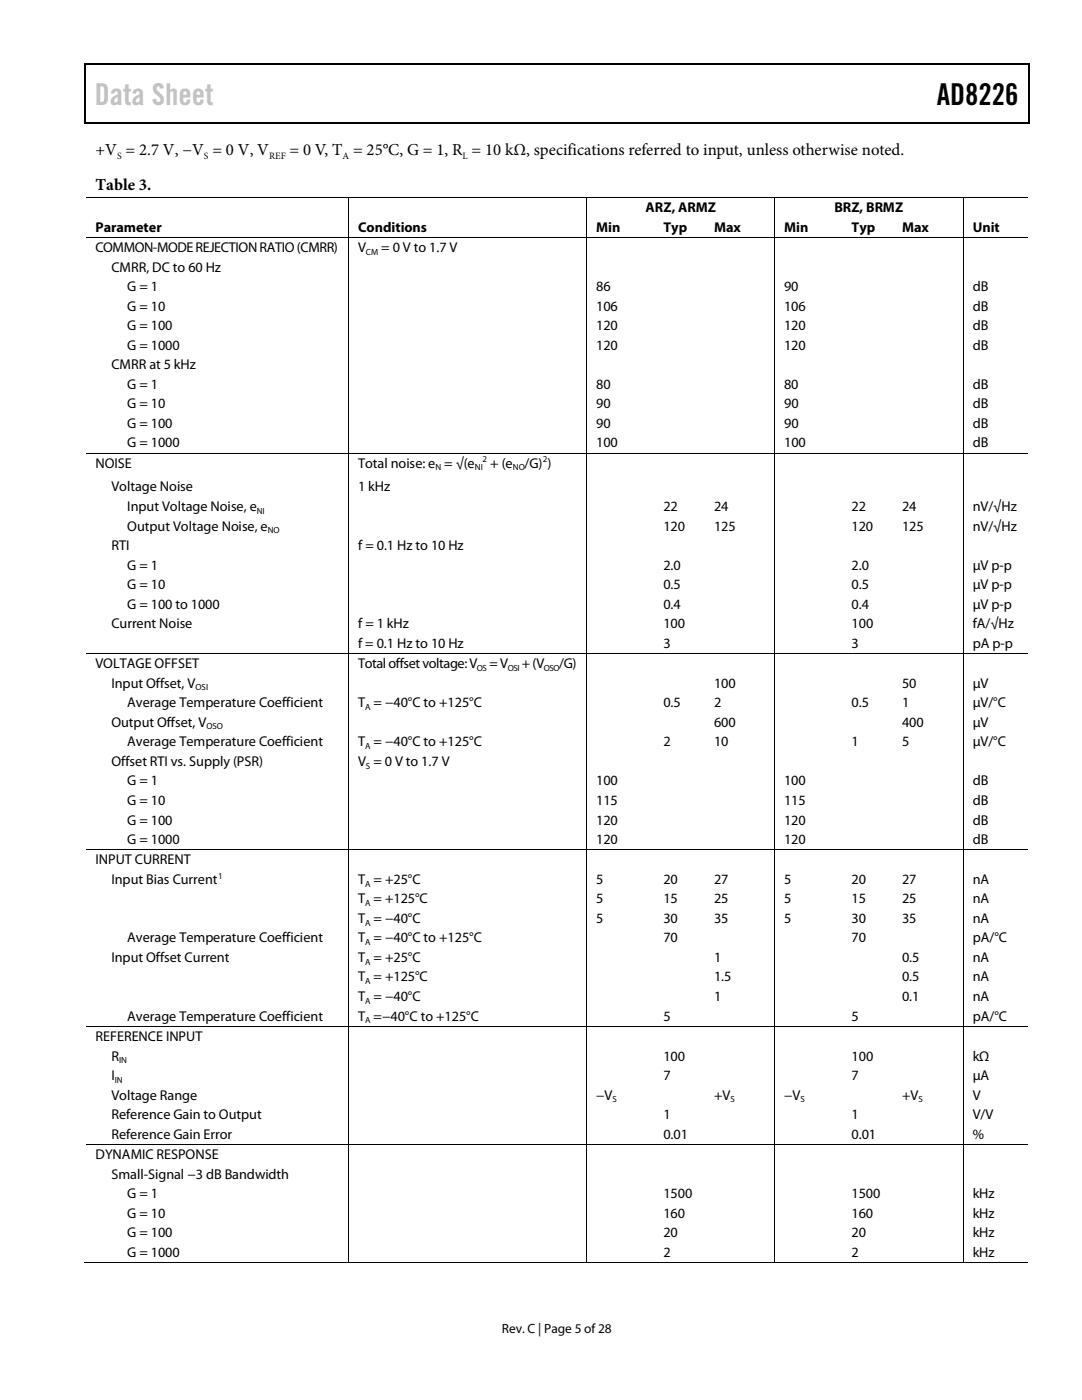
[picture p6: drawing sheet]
<svg xmlns="http://www.w3.org/2000/svg" width="216mm" height="279mm" viewBox="0 0 216 279" stroke-linecap="round" stroke-linejoin="round" font-family="sans-serif">
<defs><g id="words">
<text font-size="6" fill="#c1c1c1" x="18.9" y="20.9">Data Sheet</text>
<text font-size="6" x="186.9" y="20.9">AD8226</text>
<g font-size="3.3">
<text x="19" y="30.9">+V = 2.7 V, −V = 0 V, V</text>
<text x="57.8" y="30.9">= 0 V, T = 25°C, G = 1, R = 10 kΩ, specifications referred to input, unless otherwise noted.</text>
<text x="19.1" y="38">Table 3.</text>
</g>
<g font-size="2.8">
<text x="19" y="46.2">Parameter</text>
<text x="71.5" y="46.2">Conditions</text>
<text x="119" y="46.2">Min</text>
<text x="128.8" y="42.3">ARZ, ARMZ</text>
<text x="132.4" y="46.2">Typ</text>
<text x="142.5" y="46.2">Max</text>
<text x="156.5" y="46.2">Min</text>
<text x="166.5" y="42.3">BRZ, BRMZ</text>
<text x="169.9" y="46.2">Typ</text>
<text x="180" y="46.2">Max</text>
<text x="194.1" y="46.2">Unit</text>
<text x="19" y="50.3">COMMON-MODE REJECTION RATIO (CMRR)</text>
<text x="71.5" y="50.3">V</text>
<text x="76.1" y="50.3">= 0 V to 1.7 V</text>
<text x="22.2" y="54.2">CMRR, DC to 60 Hz</text>
<text x="25.4" y="58.1">G = 1</text>
<text x="119" y="58.1">86</text>
<text x="156.5" y="58.1">90</text>
<text x="194.1" y="58.1">dB</text>
<text x="25.4" y="62">G = 10</text>
<text x="25.4" y="65.9">G = 100</text>
<text x="119" y="62">106</text>
<text x="119" y="65.9">120</text>
<text x="156.5" y="62">106</text>
<text x="156.5" y="65.9">120</text>
<text x="194.1" y="62">dB</text>
<text x="194.1" y="65.9">dB</text>
<text x="25.4" y="69.8">G = 1000</text>
<text x="119" y="69.8">120</text>
<text x="156.5" y="69.8">120</text>
<text x="194.1" y="69.8">dB</text>
<text x="22.2" y="73.7">CMRR at 5 kHz</text>
<text x="25.4" y="77.6">G = 1</text>
<text x="119" y="77.6">80</text>
<text x="156.5" y="77.6">80</text>
<text x="194.1" y="77.6">dB</text>
<text x="25.4" y="81.5">G = 10</text>
<text x="119" y="81.5">90</text>
<text x="156.5" y="81.5">90</text>
<text x="194.1" y="81.5">dB</text>
<text x="25.4" y="85.4">G = 100</text>
<text x="25.4" y="89.3">G = 1000</text>
<text x="119" y="85.4">90</text>
<text x="119" y="89.3">100</text>
<text x="156.5" y="85.4">90</text>
<text x="156.5" y="89.3">100</text>
<text x="194.1" y="85.4">dB</text>
<text x="194.1" y="89.3">dB</text>
<text x="19" y="93.3">NOISE</text>
<text x="71.5" y="93.3">Total noise: e = √(e</text>
<text x="97.8" y="93.3">+ (e</text>
<text x="104.7" y="93.3">/G) )</text>
<text x="22.2" y="98.1">Voltage Noise</text>
<text x="25.4" y="102">Input Voltage Noise, e</text>
<text x="71.5" y="98.1">1 kHz</text>
<text x="132.4" y="102">22</text>
<text x="142.5" y="102">24</text>
<text x="169.9" y="102">22</text>
<text x="180" y="102">24</text>
<text x="194.1" y="102">nV/√Hz</text>
<text x="25.4" y="105.9">Output Voltage Noise, e</text>
<text x="132.4" y="105.9">120</text>
<text x="142.5" y="105.9">125</text>
<text x="169.9" y="105.9">120</text>
<text x="180" y="105.9">125</text>
<text x="194.1" y="105.9">nV/√Hz</text>
<text x="22.2" y="109.8">RTI</text>
<text x="25.4" y="113.7">G = 1</text>
<text x="71.5" y="109.8">f = 0.1 Hz to 10 Hz</text>
<text x="132.4" y="113.7">2.0</text>
<text x="169.9" y="113.7">2.0</text>
<text x="194.1" y="113.7">µV p-p</text>
<text x="25.4" y="117.6">G = 10</text>
<text x="132.4" y="117.6">0.5</text>
<text x="169.9" y="117.6">0.5</text>
<text x="194.1" y="117.6">µV p-p</text>
<text x="22.2" y="125.4">Current Noise</text>
<text x="25.4" y="121.5">G = 100 to 1000</text>
<text x="71.5" y="125.4">f = 1 kHz</text>
<text x="132.4" y="121.5">0.4</text>
<text x="132.4" y="125.4">100</text>
<text x="169.9" y="121.5">0.4</text>
<text x="169.9" y="125.4">100</text>
<text x="194.1" y="121.5">µV p-p</text>
<text x="194.1" y="125.4">fA/√Hz</text>
<text x="71.5" y="129.3">f = 0.1 Hz to 10 Hz</text>
<text x="132.4" y="129.3">3</text>
<text x="169.9" y="129.3">3</text>
<text x="194.1" y="129.3">pA p-p</text>
<text x="19" y="133.3">VOLTAGE OFFSET</text>
<text x="22.2" y="137.2">Input Offset, V</text>
<text x="71.5" y="133.3">Total offset voltage: V</text>
<text x="97.7" y="133.3">= V</text>
<text x="104.1" y="133.3">+ (V</text>
<text x="111.6" y="133.3">/G)</text>
<text x="142.5" y="137.2">100</text>
<text x="180" y="137.2">50</text>
<text x="194.1" y="137.2">µV</text>
<text x="25.4" y="141.1">Average Temperature Coefficient</text>
<text x="71.5" y="141.1">T = −40°C to +125°C</text>
<text x="132.4" y="141.1">0.5</text>
<text x="142.5" y="141.1">2</text>
<text x="169.9" y="141.1">0.5</text>
<text x="180" y="141.1">1</text>
<text x="194.1" y="141.1">µV/°C</text>
<text x="22.2" y="145">Output Offset, V</text>
<text x="25.4" y="148.9">Average Temperature Coefficient</text>
<text x="71.5" y="148.9">T = −40°C to +125°C</text>
<text x="132.4" y="148.9">2</text>
<text x="142.5" y="145">600</text>
<text x="142.5" y="148.9">10</text>
<text x="169.9" y="148.9">1</text>
<text x="180" y="145">400</text>
<text x="180" y="148.9">5</text>
<text x="194.1" y="145">µV</text>
<text x="194.1" y="148.9">µV/°C</text>
<text x="22.2" y="152.8">Offset RTI vs. Supply (PSR)</text>
<text x="71.5" y="152.8">V = 0 V to 1.7 V</text>
<text x="25.4" y="156.8">G = 1</text>
<text x="25.4" y="160.7">G = 10</text>
<text x="119" y="156.8">100</text>
<text x="119" y="160.7">115</text>
<text x="156.5" y="156.8">100</text>
<text x="156.5" y="160.7">115</text>
<text x="194.1" y="156.8">dB</text>
<text x="194.1" y="160.7">dB</text>
<text x="25.4" y="164.5">G = 100</text>
<text x="119" y="164.5">120</text>
<text x="156.5" y="164.5">120</text>
<text x="194.1" y="164.5">dB</text>
<text x="19" y="172.5">INPUT CURRENT</text>
<text x="25.4" y="168.4">G = 1000</text>
<text x="119" y="168.4">120</text>
<text x="156.5" y="168.4">120</text>
<text x="194.1" y="168.4">dB</text>
<text x="22.2" y="176.4">Input Bias Current</text>
<text x="71.5" y="176.4">T = +25°C</text>
<text x="119" y="176.4">5</text>
<text x="132.4" y="176.4">20</text>
<text x="142.5" y="176.4">27</text>
<text x="156.5" y="176.4">5</text>
<text x="169.9" y="176.4">20</text>
<text x="180" y="176.4">27</text>
<text x="194.1" y="176.4">nA</text>
<text x="71.5" y="184.2">T = −40°C</text>
<text x="71.5" y="180.3">T = +125°C</text>
<text x="119" y="184.2">5</text>
<text x="119" y="180.3">5</text>
<text x="132.4" y="184.2">30</text>
<text x="132.4" y="180.3">15</text>
<text x="142.5" y="184.2">35</text>
<text x="142.5" y="180.3">25</text>
<text x="156.5" y="184.2">5</text>
<text x="156.5" y="180.3">5</text>
<text x="169.9" y="184.2">30</text>
<text x="169.9" y="180.3">15</text>
<text x="180" y="184.2">35</text>
<text x="180" y="180.3">25</text>
<text x="194.1" y="184.2">nA</text>
<text x="194.1" y="180.3">nA</text>
<text x="22.2" y="192">Input Offset Current</text>
<text x="25.4" y="188.1">Average Temperature Coefficient</text>
<text x="71.5" y="192">T = +25°C</text>
<text x="71.5" y="188.1">T = −40°C to +125°C</text>
<text x="132.4" y="188.1">70</text>
<text x="142.5" y="192">1</text>
<text x="169.9" y="188.1">70</text>
<text x="180" y="192">0.5</text>
<text x="194.1" y="192">nA</text>
<text x="194.1" y="188.1">pA/°C</text>
<text x="71.5" y="195.9">T = +125°C</text>
<text x="142.5" y="195.9">1.5</text>
<text x="180" y="195.9">0.5</text>
<text x="194.1" y="195.9">nA</text>
<text x="25.4" y="203.7">Average Temperature Coefficient</text>
<text x="71.5" y="199.8">T = −40°C</text>
<text x="71.5" y="203.7">T =−40°C to +125°C</text>
<text x="132.4" y="203.7">5</text>
<text x="142.5" y="199.8">1</text>
<text x="169.9" y="203.7">5</text>
<text x="180" y="199.8">0.1</text>
<text x="194.1" y="199.8">nA</text>
<text x="194.1" y="203.7">pA/°C</text>
<text x="19" y="207.8">REFERENCE INPUT</text>
<text x="22.2" y="211.7">R</text>
<text x="22.2" y="215.6">I</text>
<text x="132.4" y="211.7">100</text>
<text x="132.4" y="215.6">7</text>
<text x="169.9" y="211.7">100</text>
<text x="169.9" y="215.6">7</text>
<text x="194.1" y="211.7">kΩ</text>
<text x="194.1" y="215.6">µA</text>
<text x="22.2" y="219.5">Voltage Range</text>
<text x="119" y="219.5">−V</text>
<text x="142.5" y="219.5">+V</text>
<text x="156.5" y="219.5">−V</text>
<text x="180" y="219.5">+V</text>
<text x="194.1" y="219.5">V</text>
<text x="22.2" y="223.4">Reference Gain to Output</text>
<text x="22.2" y="227.2">Reference Gain Error</text>
<text x="132.4" y="223.4">1</text>
<text x="132.4" y="227.2">0.01</text>
<text x="169.9" y="223.4">1</text>
<text x="169.9" y="227.2">0.01</text>
<text x="194.1" y="223.4">V/V</text>
<text x="194.1" y="227.2">%</text>
<text x="19" y="231.3">DYNAMIC RESPONSE</text>
<text x="22.2" y="235.2">Small-Signal −3 dB Bandwidth</text>
<text x="25.4" y="239.1">G = 1</text>
<text x="132.4" y="239.1">1500</text>
<text x="169.9" y="239.1">1500</text>
<text x="194.1" y="239.1">kHz</text>
<text x="25.4" y="243">G = 10</text>
<text x="132.4" y="243">160</text>
<text x="169.9" y="243">160</text>
<text x="194.1" y="243">kHz</text>
<text x="25.4" y="246.9">G = 100</text>
<text x="25.4" y="250.8">G = 1000</text>
<text x="132.4" y="246.9">20</text>
<text x="132.4" y="250.8">2</text>
<text x="169.9" y="246.9">20</text>
<text x="169.9" y="250.8">2</text>
<text x="194.1" y="246.9">kHz</text>
<text x="194.1" y="250.8">kHz</text>
</g>
<text font-size="2.7" x="100.2" y="266">Rev. C | Page 5 of28</text>
<g font-size="1.9">
<text x="23.4" y="31.7">S</text>
<text x="40.7" y="31.7">S</text>
<text x="53.7" y="31.7">REF</text>
<text x="68.3" y="31.7">A</text>
<text x="92.3" y="31.7">L</text>
</g>
<g font-size="1.8">
<text x="73" y="50.8">CM</text>
<text x="86.9" y="93.9">N</text>
<text x="94.7" y="93.9">NI</text>
<text x="96.3" y="92.3">2</text>
<text x="102.3" y="93.9">NO</text>
<text x="108.3" y="92.3">2</text>
<text x="51.2" y="102.5">NI</text>
<text x="53.4" y="106.4">NO</text>
<text x="39" y="137.8">OSI</text>
<text x="95.2" y="133.9">OS</text>
<text x="101.3" y="133.9">OSI</text>
<text x="108.5" y="133.9">OSO</text>
<text x="72.9" y="141.7">A</text>
<text x="41.2" y="145.6">OSO</text>
<text x="72.9" y="149.5">A</text>
<text x="73" y="153.4">S</text>
<text x="43.6" y="175.3">1</text>
<text x="72.9" y="177">A</text>
<text x="72.9" y="180.8">A</text>
<text x="72.9" y="184.7">A</text>
<text x="72.9" y="188.6">A</text>
<text x="72.9" y="192.5">A</text>
<text x="72.9" y="196.4">A</text>
<text x="72.9" y="200.3">A</text>
<text x="72.9" y="204.3">A</text>
<text x="23.7" y="212.2">IN</text>
<text x="22.9" y="216.1">IN</text>
<text x="122.2" y="220">S</text>
<text x="145.8" y="220">S</text>
<text x="159.7" y="220">S</text>
<text x="183.3" y="220">S</text>
</g>
</g></defs>
<g fill="#000">
<path d="M16.9 12.7h.2v1h-.2zM16.9 12.7h.2v.3h-.2zM82.5 12.7h.3v.3h-.3zM205.1 12.7h.3v1h-.3zM205.1 12.7h.3v.3h-.3zM16.9 24.4h.2v.2h-.2zM69.5 39.2h.1v.2h-.1zM82.3 24.4h.2v.2h-.2zM117 39.2h.1v.2h-.1zM154.5 39.2h.1v.2h-.1zM192.1 39.2h.2v.2h-.2zM205.1 24.4h.3v.2h-.3z"/>
<path d="M69.5 47.3h.1v.2h-.1zM117 47.3h.1v.2h-.1zM130.5 47.3h.2v.2h-.2zM140.6 47.3h.2v.2h-.2zM154.5 47.3h.1v.2h-.1zM168 47.3h.2v.2h-.2zM178.1 47.3h.2v.2h-.2zM192.1 47.3h.2v.2h-.2zM69.5 90.3h.1v.2h-.1zM117 90.3h.1v.2h-.1zM130.5 90.3h.2v.2h-.2zM140.6 90.3h.2v.2h-.2z"/>
<path d="M154.5 90.3h.1v.2h-.1zM168 90.3h.2v.2h-.2zM178.1 90.3h.2v.2h-.2zM192.1 90.3h.2v.2h-.2zM69.5 130.3h.1v.2h-.1zM117 130.3h.1v.2h-.1zM130.5 130.3h.2v.2h-.2zM140.6 130.3h.2v.2h-.2zM154.5 130.3h.1v.2h-.1zM168 130.3h.2v.2h-.2zM178.1 130.3h.2v.2h-.2zM192.1 130.3h.2v.2h-.2z"/>
<path d="M69.5 169.5h.1v.2h-.1zM117 169.5h.1v.2h-.1zM130.5 169.5h.2v.2h-.2zM140.6 169.5h.2v.2h-.2zM154.5 169.5h.1v.2h-.1zM168 169.5h.2v.2h-.2zM178.1 169.5h.2v.2h-.2zM192.1 169.5h.2v.2h-.2zM69.5 204.8h.1v.1h-.1zM117 204.8h.1v.1h-.1zM130.5 204.8h.2v.1h-.2zM140.6 204.8h.2v.1h-.2z"/>
<path d="M154.5 204.8h.1v.1h-.1zM168 204.8h.2v.1h-.2zM178.1 204.8h.2v.1h-.2zM192.1 204.8h.2v.1h-.2zM69.5 228.3h.1v.2h-.1zM117 228.3h.1v.2h-.1zM130.5 228.3h.2v.2h-.2zM140.6 228.3h.2v.2h-.2zM154.5 228.3h.1v.2h-.1zM168 228.3h.2v.2h-.2zM178.1 228.3h.2v.2h-.2zM192.1 228.3h.2v.2h-.2z"/>
<path d="M69.5 251.9h.1v.2h-.1zM117 251.9h.1v.2h-.1zM130.3 251.9h.1v.2h-.1zM140.3 251.9h.2v.2h-.2zM154.5 251.9h.1v.2h-.1zM167.8 251.9h.1v.2h-.1zM177.9 251.9h.2v.2h-.2zM192.1 251.9h.2v.2h-.2z"/>
</g>
<path d="M17 13.7v10.7M17.1 12.8h65.4M82.8 12.8h122.3M205.2 13.7v10.7M17.1 24.5h188" fill="none" stroke="#000" stroke-width=".25"/>
<g fill="none" stroke="#000" stroke-width=".2">
<path d="M17.1 39.3h52.4M69.6 39.4v7.9M69.6 39.3h47.4M117.1 39.4v7.9M117.1 39.3h37.4M154.6 39.4v7.9M154.6 39.3h37.5M192.2 39.4v7.9M192.3 39.3h12.8M17.1 47.4h52.4M69.6 47.5v42.8M69.6 47.4h47.4"/>
<path d="M117.1 47.5v42.8M117.1 47.4h13.4M130.7 47.4h9.9M140.8 47.4h13.7M154.6 47.5v42.8M154.6 47.4h13.4M168.2 47.4h9.9M178.3 47.4h13.8M192.2 47.5v42.8M192.3 47.4h12.8M17.1 90.4h52.4M69.6 90.5v39.8"/>
<path d="M69.6 90.4h47.4M117.1 90.5v39.8M117.1 90.4h13.4M130.7 90.4h9.9M140.8 90.4h13.7M154.6 90.5v39.8M154.6 90.4h13.4M168.2 90.4h9.9M178.3 90.4h13.8M192.2 90.5v39.8M192.3 90.4h12.8M17.1 130.4h52.4"/>
<path d="M69.6 130.5v39M69.6 130.4h47.4M117.1 130.5v39M117.1 130.4h13.4M130.7 130.4h9.9M140.8 130.4h13.7M154.6 130.5v39M154.6 130.4h13.4M168.2 130.4h9.9M178.3 130.4h13.8M192.2 130.5v39M192.3 130.4h12.8"/>
<path d="M17.1 169.6h52.4M69.6 169.7v35.1M69.6 169.6h47.4M117.1 169.7v35.1M117.1 169.6h13.4M130.7 169.6h9.9M140.8 169.6h13.7M154.6 169.7v35.1M154.6 169.6h13.4M168.2 169.6h9.9M178.3 169.6h13.8M192.2 169.7v35.1"/>
<path d="M192.3 169.6h12.8M17.1 204.9h52.4M69.6 204.9v23.4M69.6 204.9h47.4M117.1 204.9v23.4M117.1 204.9h13.4M130.7 204.9h9.9M140.8 204.9h13.7M154.6 204.9v23.4M154.6 204.9h13.4M168.2 204.9h9.9M178.3 204.9h13.8"/>
<path d="M192.2 204.9v23.4M192.3 204.9h12.8M17.1 228.4h52.4M69.6 228.5v23.4M69.6 228.4h47.4M117.1 228.5v23.4M117.1 228.4h13.4M130.7 228.4h9.9M140.8 228.4h13.7M154.6 228.5v23.4M154.6 228.4h13.4M168.2 228.4h9.9"/>
<path d="M178.3 228.4h13.8M192.2 228.5v23.4M192.3 228.4h12.8M16.9 252h52.6M69.6 252h47.4M117.1 252h37.4M154.6 252h37.5M192.3 252h12.8"/>
</g>
<use href="#words"/>
</svg>
